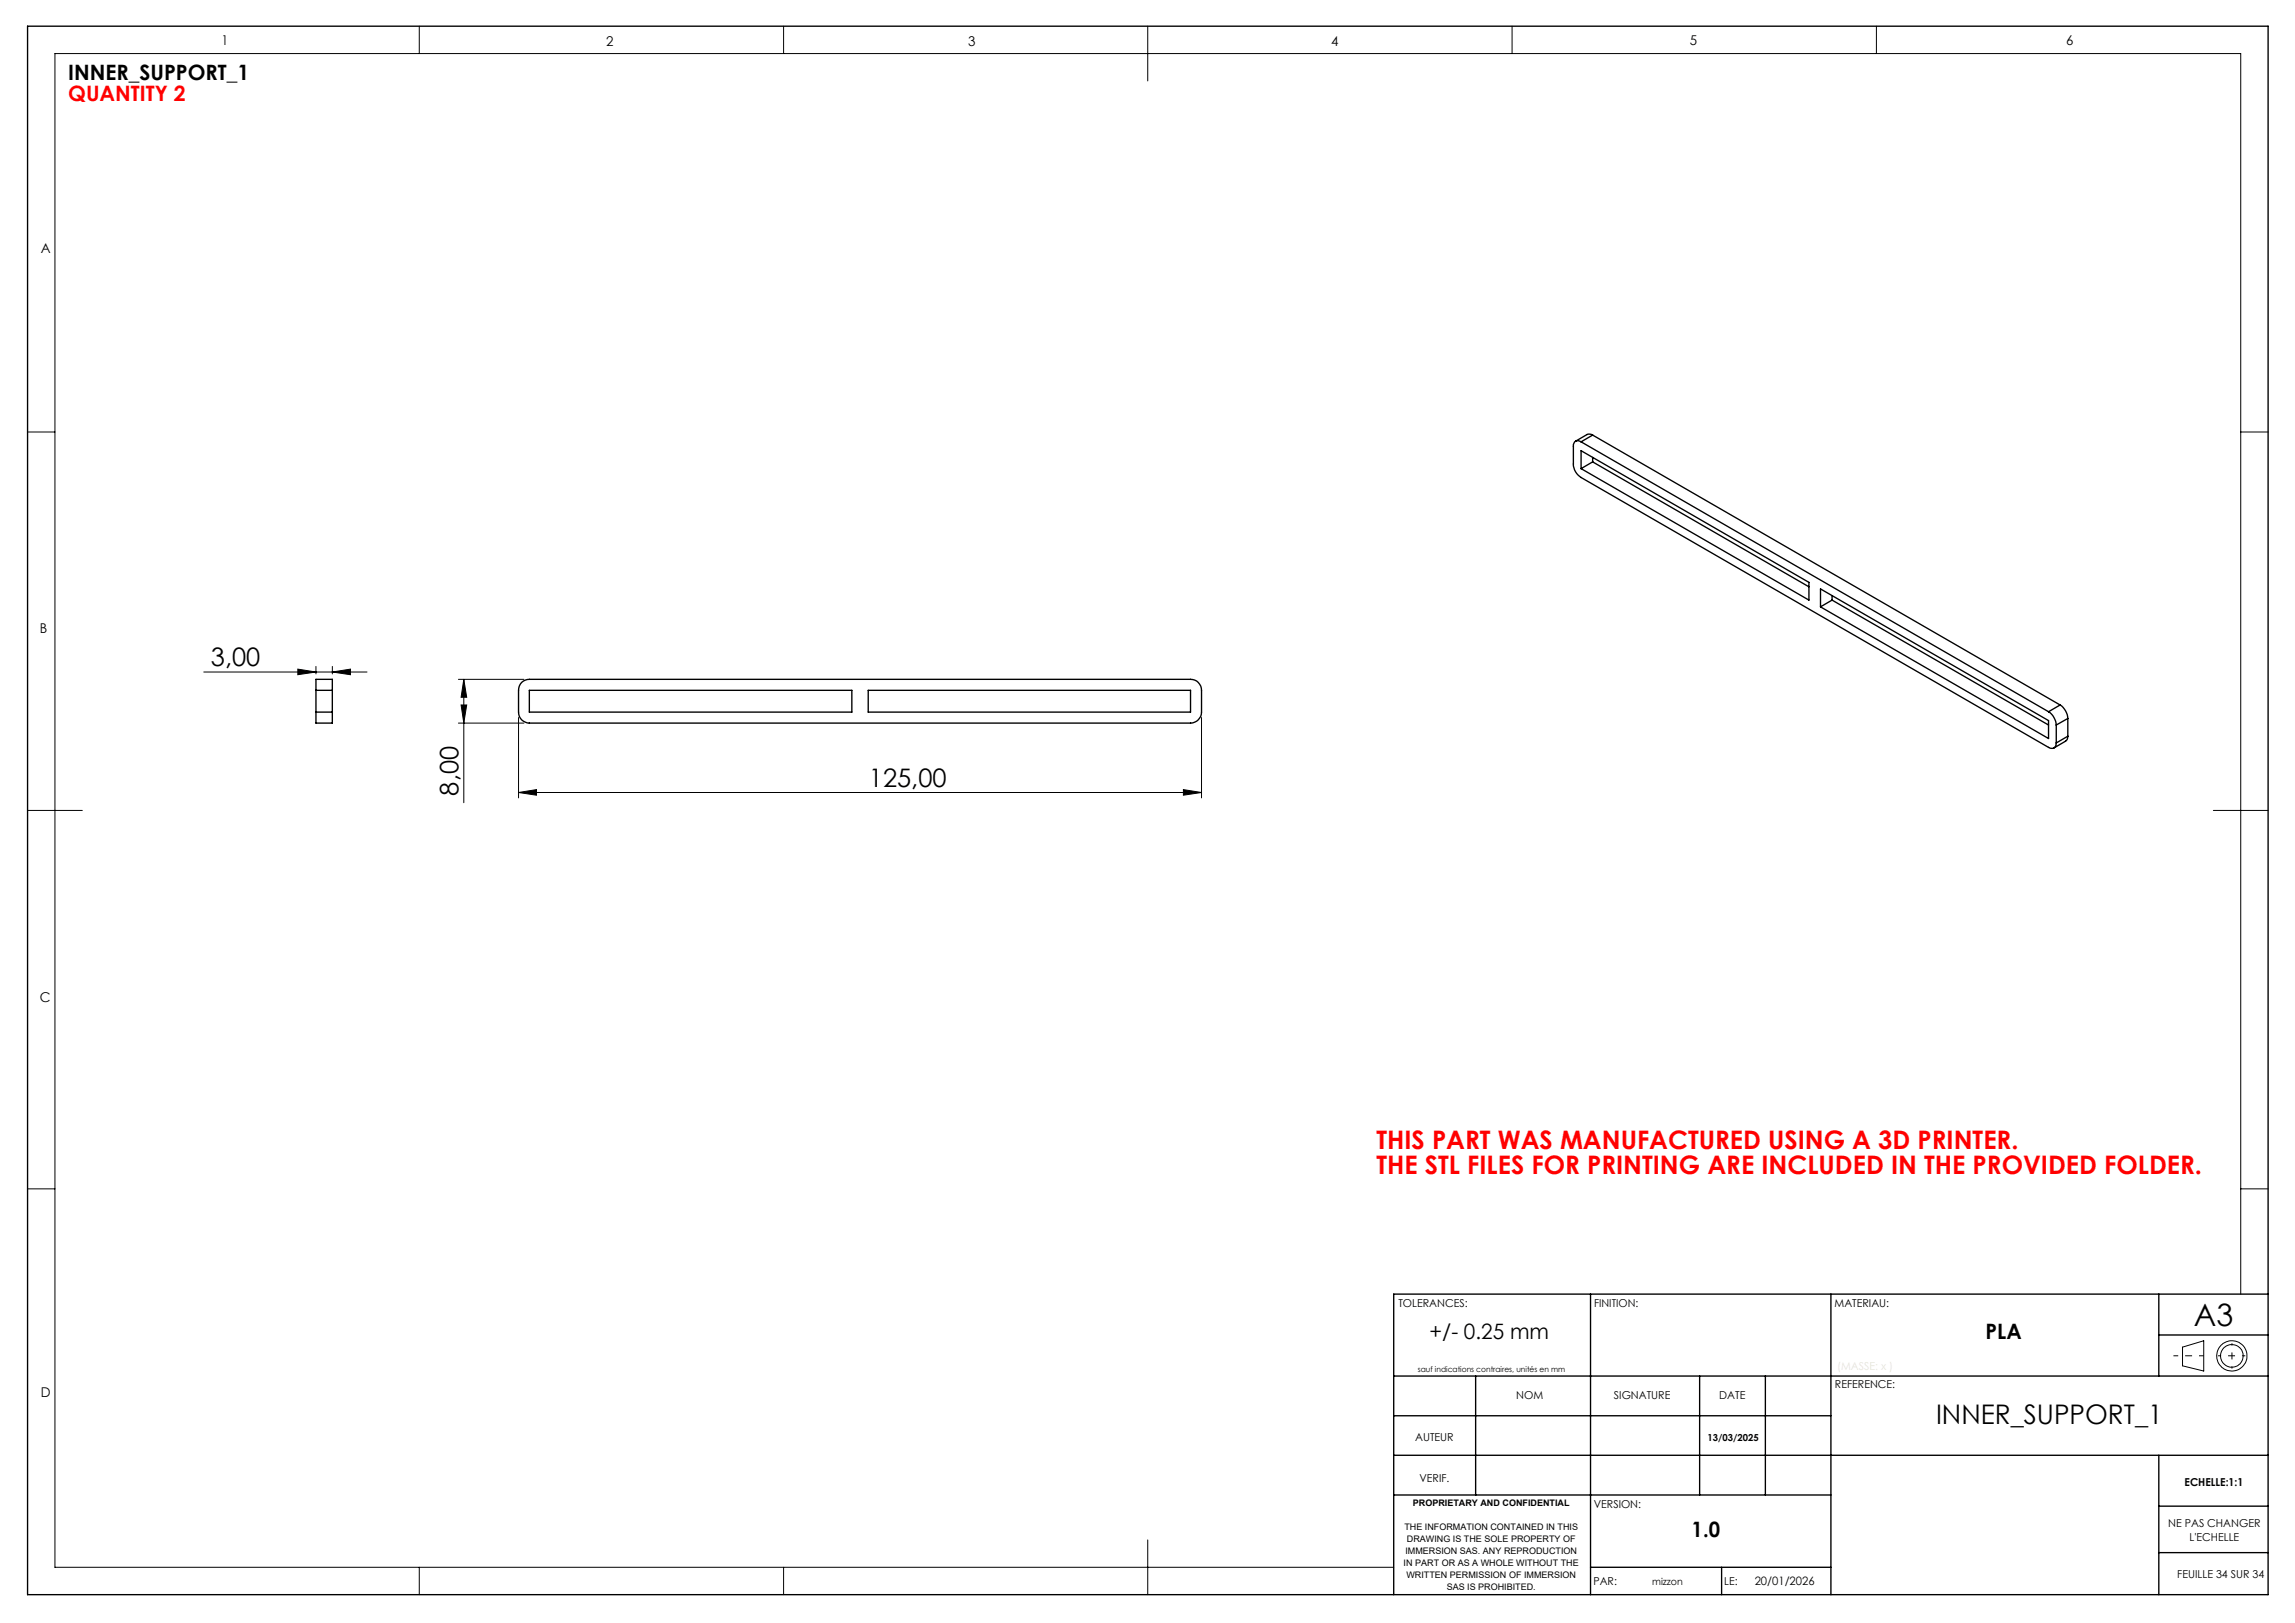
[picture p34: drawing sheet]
<svg xmlns="http://www.w3.org/2000/svg" width="420mm" height="297mm" viewBox="0 0 420 297" stroke-linecap="round" stroke-linejoin="round" font-family="sans-serif">
<defs><g id="words">
<text font-size="5.6" x="401.5" y="242.6">A3</text>
<text font-size="4.9" x="354.3" y="260.7">INNER_SUPPORT_1</text>
<g font-size="4.7">
<text x="38.6" y="121.9">3,00</text>
<text x="159" y="144">125,00</text>
<text x="83.9" y="145.6" transform="rotate(-90 83.9 145.6)">8,00</text>
</g>
<g font-size="4.7" fill="#f00">
<text x="251.9" y="210.3">THIS PART WAS MANUFACTURED USING A 3D PRINTER.</text>
<text x="251.9" y="214.8">THE STL FILES FOR PRINTING ARE INCLUDED IN THE PROVIDED FOLDER.</text>
</g>
<g font-size="3.9">
<text x="12.5" y="14.7">INNER_SUPPORT_1</text>
<text x="261.6" y="245">+/- 0.25 mm</text>
<text x="363.4" y="245">PLA</text>
<text x="309.6" y="281.3">1.0</text>
</g>
<text font-size="3.9" fill="#f00" x="12.5" y="18.6">QUANTITY 2</text>
<g font-size="2.5">
<text x="40.5" y="8.2">1</text>
<text x="110.9" y="8.4">2</text>
<text x="177.2" y="8.4">3</text>
<text x="243.6" y="8.4">4</text>
<text x="309.3" y="8.2">5</text>
<text x="378.1" y="8.2">6</text>
<text x="7.4" y="46.4">A</text>
<text x="7.3" y="115.8">B</text>
<text x="7.3" y="183.3">C</text>
<text x="7.5" y="255.6">D</text>
</g>
<text font-size="2.1" x="321.1" y="290.1">20/01/2026</text>
<g font-size="2">
<text x="255.9" y="239.1">TOLERANCES:</text>
<text x="291.7" y="239.1">FINITION:</text>
<text x="335.7" y="239.1">MATERIAU:</text>
<text x="277.5" y="256.1">NOM</text>
<text x="295.4" y="256.1">SIGNATURE</text>
<text x="314.6" y="256.1">DATE</text>
<text x="335.8" y="254">REFERENCE:</text>
<text x="259" y="263.6">AUTEUR</text>
<text x="259.8" y="271.2">VERIF.</text>
<text x="291.7" y="276">VERSION:</text>
<text x="399.8" y="272">ECHELLE:1:1</text>
<text x="396.8" y="279.5">NE PAS CHANGER</text>
<text x="400.7" y="282">L'ECHELLE</text>
<text x="291.6" y="290.1">PAR:</text>
<text x="315.5" y="290.1">LE:</text>
<text x="398.5" y="288.7">FEUILLE 34 SUR 34</text>
</g>
<g font-size="1.8">
<text x="312.5" y="263.7">13/03/2025</text>
<text x="302.4" y="290.1">mizzon</text>
</g>
<g font-size="1.6">
<text x="258.6" y="275.6">PROPRIETARY AND CONFIDENTIAL</text>
<text x="257" y="280">THE INFORMATION CONTAINED IN THIS</text>
<text x="256.9" y="286.6">IN PART OR AS A WHOLE WITHOUT THE</text>
<text x="257.2" y="284.4">IMMERSION SAS. ANY REPRODUCTION</text>
<text x="257.5" y="282.2">DRAWING IS THE SOLE PROPERTY OF</text>
<text x="257.4" y="288.8">WRITTEN PERMISSION OF IMMERSION</text>
<text x="264.8" y="291">SAS IS PROHIBITED.</text>
</g>
<text font-size="1.4" x="259.5" y="251">sauf indications contraires, unités en mm</text>
</g></defs>
<g fill="none" stroke="#000" stroke-width=".25">
<path d="M5 4.8h410.1v287h-410.1zM291.5 79.6l-.6-.2-.5 .1-2.1 1.2M291.5 79.6l-2.2 1.3M291.5 79.6l85.5 49.4M289.3 80.9a.85 .85 0 0 0-1-.2 .85 .85 0 0 0-.4 1v3.2a2.97 2.97 0 0 0 1.4 2.5l85.6 49.4a.86 .86 0 0 0 1 .1 .86 .86 0 0 0 .4-.9M289.3 80.9l85.6 49.3M289.3 82.5l41.7 24.1v3.2l-41.7-24zM291.5 84.5l-2.2 1.3M291.5 84.5l39.5 22.9M291.5 83.7v.8M333.2 107.8l41.7 24.1v3.2l-41.7-24zM335.3 109.8l-2.1 1.3"/>
<path d="M335.3 109.8l39.6 22.9M335.3 109v.8M57.8 130.3v2h3v-2M57.8 126.3v-2h3v2M57.8 126.3h3M57.8 130.3h3M57.8 126.3v4M60.8 126.3v4M95.5 124.9a2.07 2.07 0 0 1 1.4-.6h121a1.99 1.99 0 0 1 2 2v4a2.05 2.05 0 0 1-2 2h-121a1.99 1.99 0 0 1-2-2v-4a2.07 2.07 0 0 1 .6-1.4zM96.9 126.3h59v4h-59zM158.9 126.3h59v4h-59zM374.9 130.2a3.2 3.2 0 0 1 1.4 2.5"/>
<path d="M376.3 132.7v3.3M377 129a3.2 3.2 0 0 1 1.4 2.5M377 129l-2.1 1.2M378.4 134.7a.97 .97 0 0 1-.4 .9l-2.1 1.3M378.4 131.5l-2.1 1.2M378.4 131.5v3.2M378.4 134.7l-2.1 1.3M291.1 236.8v55M335.1 236.8v55M395.1 236.8v15M415.1 236.8h-160v55M255.1 251.8h160"/>
<path d="M255.1 259.1h80M270.1 251.8v21.8M311 251.8v21.8M323.1 251.8v21.8M395.1 244.3h20M255.1 266.3h160M255.1 273.6h80M395.1 275.6h20M395.1 266.3v25.5M291.1 286.8h44M315.1 286.8v5M395.1 284.1h20"/>
</g>
<g fill="none" stroke="#000" stroke-width=".18">
<path d="M76.7 4.8v5M143.4 4.8v5M210 4.8v10M276.7 4.8v5M343.4 4.8v5M5 79.1h5.1M410.1 79.1h5M37.3 123h29.9M54.5 122.4l3.3 .6-3.3 .5zM57.8 122v1.3M60.8 123l3.3-.6v1.1zM60.8 122v1.3"/>
<path d="M83.9 124.3h12M83.9 132.3h12M84.4 129h1l-.5 3.3zM84.9 124.3l.5 3.3h-1zM84.9 124.3v22.6M94.9 131.3v14.7M219.9 131.3v14.7M5 148.3h10.1M94.9 145l3.3-.5v1zM94.9 145h125M216.6 144.5l3.3 .5-3.3 .5zM405.1 148.3h10"/>
<path d="M5 217.6h5.1M410.1 217.6h5M410.1 236.8v-227h-400v277h245M399.4 246.5l3.9-1.1v5.5l-3.9-1zM76.7 286.8v5M143.4 286.8v5M210 281.8v10"/>
<circle cx="408.4" cy="248.1" r="2.08"/>
<circle cx="408.4" cy="248.1" r="2.78"/>
</g>
<path d="M397.8 248.1h5.5" fill="none" stroke="#000" stroke-width=".18" stroke-dasharray="30.5 1.3 1.3 1.3" stroke-dashoffset="29.6" stroke-linecap="butt"/>
<path d="M408.5 245.8v4.6" fill="none" stroke="#000" stroke-width=".18" stroke-dasharray="30.5 1.3 1.3 1.3" stroke-dashoffset="30.1" stroke-linecap="butt"/>
<path d="M405.9 248.1h5" fill="none" stroke="#000" stroke-width=".18" stroke-dasharray="30.5 1.3 1.3 1.3" stroke-dashoffset="29.9" stroke-linecap="butt"/>
<g fill="#000">
<path d="M54.5 122.4l3.3 .6-3.3 .5zM60.8 123l3.3-.6v1.1zM94.9 145l3.3-.5v1zM216.6 144.5l3.3 .5-3.3 .5z"/>
<path d="M84.9 124.3l.5 3.3h-1zM84.4 129h1l-.5 3.3z"/>
</g>
<use href="#words"/>
</svg>
